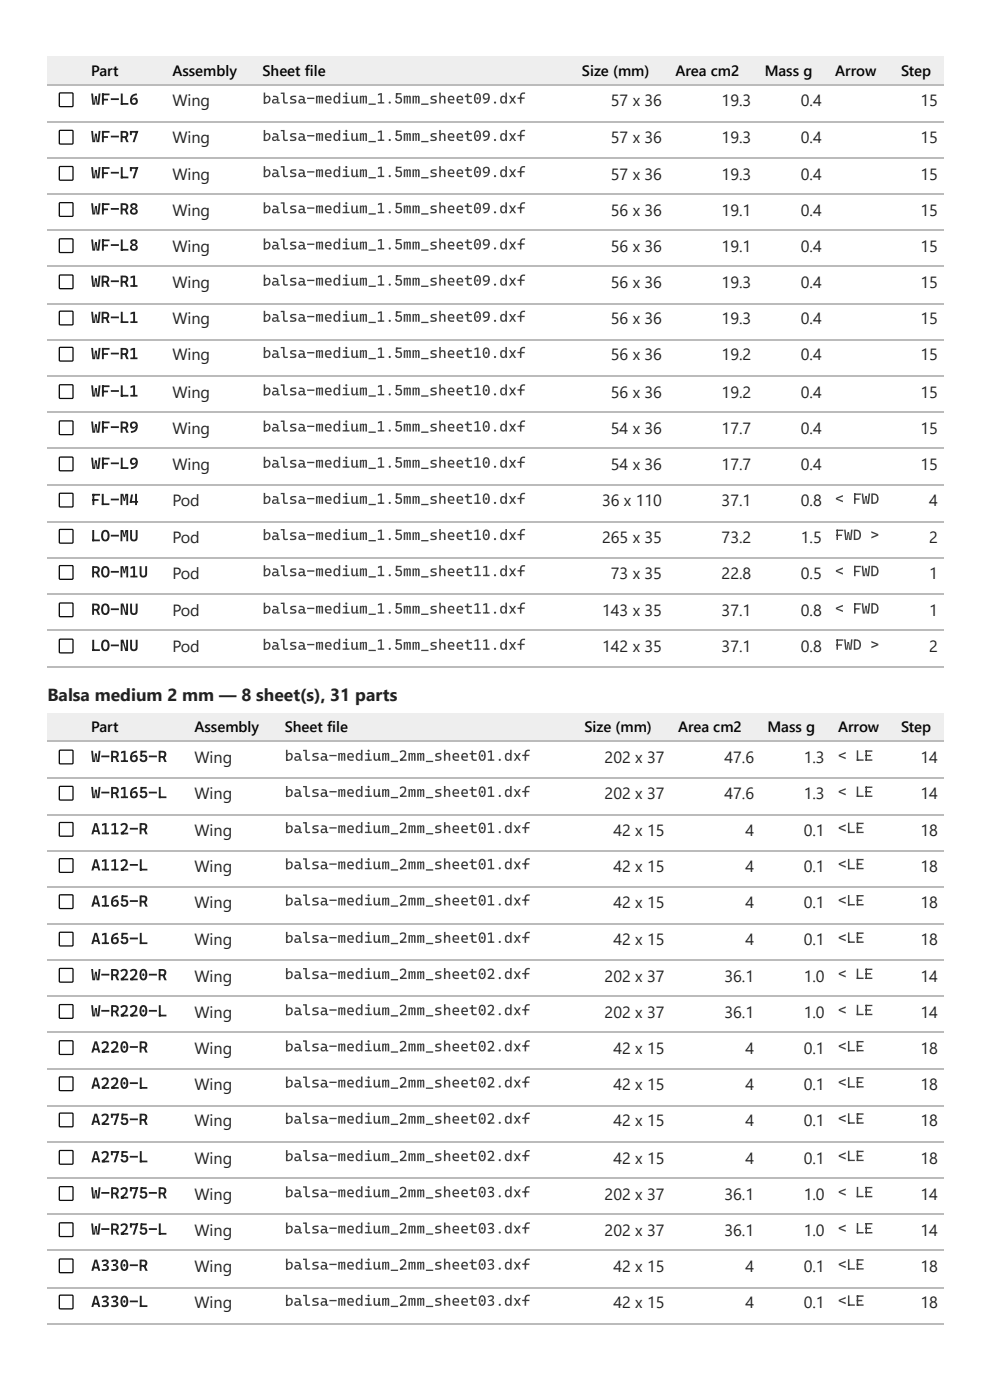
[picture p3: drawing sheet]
<svg xmlns="http://www.w3.org/2000/svg" width="210mm" height="297mm" viewBox="0 0 210 297" stroke-linecap="round" stroke-linejoin="round" font-family="sans-serif">
<defs><g id="words">
<text font-size="3.7" fill="#1f2328" x="10.1" y="148.7">Balsa medium 2 mm — 8 sheet(s), 31 parts</text>
<g font-size="3.4" fill="#1f2328">
<text x="19.3" y="22.2">WF-L6</text>
<text x="36.5" y="22.5">Wing</text>
<text x="129.5" y="22.5">57 x 36</text>
<text x="153" y="22.5">19.3</text>
<text x="169.8" y="22.5">0.4</text>
<text x="195.2" y="22.5">15</text>
<text x="19.3" y="30.2">WF-R7</text>
<text x="36.5" y="30.4">Wing</text>
<text x="129.5" y="30.4">57 x 36</text>
<text x="153" y="30.4">19.3</text>
<text x="169.8" y="30.4">0.4</text>
<text x="195.2" y="30.4">15</text>
<text x="19.3" y="37.8">WF-L7</text>
<text x="36.5" y="38.1">Wing</text>
<text x="129.5" y="38.1">57 x 36</text>
<text x="153" y="38.1">19.3</text>
<text x="169.8" y="38.1">0.4</text>
<text x="195.2" y="38.1">15</text>
<text x="19.3" y="45.5">WF-R8</text>
<text x="36.5" y="45.8">Wing</text>
<text x="129.5" y="45.8">56 x 36</text>
<text x="153" y="45.8">19.1</text>
<text x="169.8" y="45.8">0.4</text>
<text x="195.2" y="45.8">15</text>
<text x="19.3" y="53.2">WF-L8</text>
<text x="36.5" y="53.4">Wing</text>
<text x="129.5" y="53.4">56 x 36</text>
<text x="153" y="53.4">19.1</text>
<text x="169.8" y="53.4">0.4</text>
<text x="195.2" y="53.4">15</text>
<text x="19.3" y="60.9">WR-R1</text>
<text x="36.5" y="61.1">Wing</text>
<text x="129.5" y="61.1">56 x 36</text>
<text x="153" y="61.1">19.3</text>
<text x="169.8" y="61.1">0.4</text>
<text x="195.2" y="61.1">15</text>
<text x="19.3" y="68.5">WR-L1</text>
<text x="36.5" y="68.8">Wing</text>
<text x="129.5" y="68.8">56 x 36</text>
<text x="153" y="68.8">19.3</text>
<text x="169.8" y="68.8">0.4</text>
<text x="195.2" y="68.8">15</text>
<text x="19.3" y="76.2">WF-R1</text>
<text x="36.5" y="76.5">Wing</text>
<text x="129.5" y="76.5">56 x 36</text>
<text x="153" y="76.5">19.2</text>
<text x="169.8" y="76.5">0.4</text>
<text x="195.2" y="76.5">15</text>
<text x="19.3" y="84.1">WF-L1</text>
<text x="36.5" y="84.4">Wing</text>
<text x="129.5" y="84.4">56 x 36</text>
<text x="153" y="84.4">19.2</text>
<text x="169.8" y="84.4">0.4</text>
<text x="195.2" y="84.4">15</text>
<text x="19.3" y="91.8">WF-R9</text>
<text x="36.5" y="92.1">Wing</text>
<text x="129.5" y="92.1">54 x 36</text>
<text x="153" y="92.1">17.7</text>
<text x="169.8" y="92.1">0.4</text>
<text x="195.2" y="92.1">15</text>
<text x="19.3" y="99.5">WF-L9</text>
<text x="36.5" y="99.7">Wing</text>
<text x="129.5" y="99.7">54 x 36</text>
<text x="153" y="99.7">17.7</text>
<text x="169.8" y="99.7">0.4</text>
<text x="195.2" y="99.7">15</text>
<text x="19.3" y="107.2">FL-M4</text>
<text x="36.5" y="107.4">Pod</text>
<text x="127.6" y="107.4">36 x 110</text>
<text x="153" y="107.4">37.1</text>
<text x="169.8" y="107.4">0.8</text>
<text x="197" y="107.4">4</text>
<text x="19.3" y="114.8">LO-MU</text>
<text x="36.5" y="115.1">Pod</text>
<text x="127.6" y="115.1">265 x 35</text>
<text x="153" y="115.1">73.2</text>
<text x="169.8" y="115.1">1.5</text>
<text x="197" y="115.1">2</text>
<text x="19.3" y="122.5">RO-M1U</text>
<text x="36.5" y="122.8">Pod</text>
<text x="129.5" y="122.8">73 x 35</text>
<text x="153" y="122.8">22.8</text>
<text x="169.8" y="122.8">0.5</text>
<text x="197" y="122.8">1</text>
<text x="19.3" y="130.4">RO-NU</text>
<text x="36.5" y="130.7">Pod</text>
<text x="127.6" y="130.7">143 x 35</text>
<text x="153" y="130.7">37.1</text>
<text x="169.8" y="130.7">0.8</text>
<text x="197" y="130.7">1</text>
<text x="19.3" y="138.1">LO-NU</text>
<text x="36.5" y="138.4">Pod</text>
<text x="127.6" y="138.4">142 x 35</text>
<text x="153" y="138.4">37.1</text>
<text x="169.8" y="138.4">0.8</text>
<text x="197" y="138.4">2</text>
<text x="19.3" y="161.7">W-R165-R</text>
<text x="41.2" y="161.9">Wing</text>
<text x="128.2" y="161.9">202 x 37</text>
<text x="153.6" y="161.9">47.6</text>
<text x="170.4" y="161.9">1.3</text>
<text x="195.2" y="161.9">14</text>
<text x="19.3" y="169.3">W-R165-L</text>
<text x="41.2" y="169.6">Wing</text>
<text x="128.2" y="169.6">202 x 37</text>
<text x="153.6" y="169.6">47.6</text>
<text x="170.4" y="169.6">1.3</text>
<text x="195.2" y="169.6">14</text>
<text x="19.3" y="177">A112-R</text>
<text x="41.2" y="177.3">Wing</text>
<text x="130" y="177.3">42 x 15</text>
<text x="158" y="177.3">4</text>
<text x="170.4" y="177.3">0.1</text>
<text x="195.2" y="177.3">18</text>
<text x="19.3" y="184.7">A112-L</text>
<text x="41.2" y="184.9">Wing</text>
<text x="130" y="184.9">42 x 15</text>
<text x="158" y="184.9">4</text>
<text x="170.4" y="184.9">0.1</text>
<text x="195.2" y="184.9">18</text>
<text x="19.3" y="192.4">A165-R</text>
<text x="41.2" y="192.6">Wing</text>
<text x="130" y="192.6">42 x 15</text>
<text x="158" y="192.6">4</text>
<text x="170.4" y="192.6">0.1</text>
<text x="195.2" y="192.6">18</text>
<text x="19.3" y="200.3">A165-L</text>
<text x="41.2" y="200.6">Wing</text>
<text x="130" y="200.6">42 x 15</text>
<text x="158" y="200.6">4</text>
<text x="170.4" y="200.6">0.1</text>
<text x="195.2" y="200.6">18</text>
<text x="19.3" y="208">W-R220-R</text>
<text x="41.2" y="208.2">Wing</text>
<text x="128.2" y="208.2">202 x 37</text>
<text x="153.6" y="208.2">36.1</text>
<text x="170.4" y="208.2">1.0</text>
<text x="195.2" y="208.2">14</text>
<text x="19.3" y="215.6">W-R220-L</text>
<text x="41.2" y="215.9">Wing</text>
<text x="128.2" y="215.9">202 x 37</text>
<text x="153.6" y="215.9">36.1</text>
<text x="170.4" y="215.9">1.0</text>
<text x="195.2" y="215.9">14</text>
<text x="19.3" y="223.3">A220-R</text>
<text x="41.2" y="223.6">Wing</text>
<text x="130" y="223.6">42 x 15</text>
<text x="158" y="223.6">4</text>
<text x="170.4" y="223.6">0.1</text>
<text x="195.2" y="223.6">18</text>
<text x="19.3" y="231">A220-L</text>
<text x="41.2" y="231.2">Wing</text>
<text x="130" y="231.2">42 x 15</text>
<text x="158" y="231.2">4</text>
<text x="170.4" y="231.2">0.1</text>
<text x="195.2" y="231.2">18</text>
<text x="19.3" y="238.7">A275-R</text>
<text x="41.2" y="238.9">Wing</text>
<text x="130" y="238.9">42 x 15</text>
<text x="158" y="238.9">4</text>
<text x="170.4" y="238.9">0.1</text>
<text x="195.2" y="238.9">18</text>
<text x="19.3" y="246.6">A275-L</text>
<text x="41.2" y="246.9">Wing</text>
<text x="130" y="246.9">42 x 15</text>
<text x="158" y="246.9">4</text>
<text x="170.4" y="246.9">0.1</text>
<text x="195.2" y="246.9">18</text>
<text x="19.3" y="254.3">W-R275-R</text>
<text x="41.2" y="254.5">Wing</text>
<text x="128.2" y="254.5">202 x 37</text>
<text x="153.6" y="254.5">36.1</text>
<text x="170.4" y="254.5">1.0</text>
<text x="195.2" y="254.5">14</text>
<text x="19.3" y="261.9">W-R275-L</text>
<text x="41.2" y="262.2">Wing</text>
<text x="128.2" y="262.2">202 x 37</text>
<text x="153.6" y="262.2">36.1</text>
<text x="170.4" y="262.2">1.0</text>
<text x="195.2" y="262.2">14</text>
<text x="19.3" y="269.6">A330-R</text>
<text x="41.2" y="269.9">Wing</text>
<text x="130" y="269.9">42 x 15</text>
<text x="158" y="269.9">4</text>
<text x="170.4" y="269.9">0.1</text>
<text x="195.2" y="269.9">18</text>
<text x="19.3" y="277.3">A330-L</text>
<text x="41.2" y="277.5">Wing</text>
<text x="130" y="277.5">42 x 15</text>
<text x="158" y="277.5">4</text>
<text x="170.4" y="277.5">0.1</text>
<text x="195.2" y="277.5">18</text>
</g>
<g font-size="3.2">
<text x="19.3" y="16.1">Part</text>
<text x="36.5" y="16.1">Assembly</text>
<text x="55.6" y="16.1">Sheet file</text>
<text x="123.4" y="16.1">Size (mm)</text>
<text x="143.2" y="16.1">Area cm2</text>
<text x="162.1" y="16.1">Mass g</text>
<text x="177.1" y="16.1">Arrow</text>
<text x="191.1" y="16.1">Step</text>
<text x="19.3" y="155.3">Part</text>
<text x="41.2" y="155.3">Assembly</text>
<text x="60.4" y="155.3">Sheet file</text>
<text x="123.9" y="155.3">Size (mm)</text>
<text x="143.7" y="155.3">Area cm2</text>
<text x="162.7" y="155.3">Mass g</text>
<text x="177.7" y="155.3">Arrow</text>
<text x="191" y="155.3">Step</text>
</g>
<g font-size="3.2" fill="#3d4248">
<text x="55.6" y="22">balsa-medium_1.5mm_sheet09.dxf</text>
<text x="55.6" y="29.9">balsa-medium_1.5mm_sheet09.dxf</text>
<text x="55.6" y="37.6">balsa-medium_1.5mm_sheet09.dxf</text>
<text x="55.6" y="45.2">balsa-medium_1.5mm_sheet09.dxf</text>
<text x="55.6" y="52.9">balsa-medium_1.5mm_sheet09.dxf</text>
<text x="55.6" y="60.6">balsa-medium_1.5mm_sheet09.dxf</text>
<text x="55.6" y="68.3">balsa-medium_1.5mm_sheet09.dxf</text>
<text x="55.6" y="75.9">balsa-medium_1.5mm_sheet10.dxf</text>
<text x="55.6" y="83.9">balsa-medium_1.5mm_sheet10.dxf</text>
<text x="55.6" y="91.5">balsa-medium_1.5mm_sheet10.dxf</text>
<text x="55.6" y="99.2">balsa-medium_1.5mm_sheet10.dxf</text>
<text x="55.6" y="106.9">balsa-medium_1.5mm_sheet10.dxf</text>
<text x="177.1" y="106.9">&lt; FWD</text>
<text x="55.6" y="114.6">balsa-medium_1.5mm_sheet10.dxf</text>
<text x="177.1" y="114.6">FWD &gt;</text>
<text x="55.6" y="122.2">balsa-medium_1.5mm_sheet11.dxf</text>
<text x="177.1" y="122.2">&lt; FWD</text>
<text x="55.6" y="130.2">balsa-medium_1.5mm_sheet11.dxf</text>
<text x="177.1" y="130.2">&lt; FWD</text>
<text x="55.6" y="137.8">balsa-medium_1.5mm_sheet11.dxf</text>
<text x="177.1" y="137.8">FWD &gt;</text>
<text x="60.4" y="161.4">balsa-medium_2mm_sheet01.dxf</text>
<text x="177.7" y="161.4">&lt; LE</text>
<text x="60.4" y="169.1">balsa-medium_2mm_sheet01.dxf</text>
<text x="177.7" y="169.1">&lt; LE</text>
<text x="60.4" y="176.7">balsa-medium_2mm_sheet01.dxf</text>
<text x="177.7" y="176.7">&lt;LE</text>
<text x="60.4" y="184.4">balsa-medium_2mm_sheet01.dxf</text>
<text x="177.7" y="184.4">&lt;LE</text>
<text x="60.4" y="192.1">balsa-medium_2mm_sheet01.dxf</text>
<text x="177.7" y="192.1">&lt;LE</text>
<text x="60.4" y="200">balsa-medium_2mm_sheet01.dxf</text>
<text x="177.7" y="200">&lt;LE</text>
<text x="60.4" y="207.7">balsa-medium_2mm_sheet02.dxf</text>
<text x="177.7" y="207.7">&lt; LE</text>
<text x="60.4" y="215.4">balsa-medium_2mm_sheet02.dxf</text>
<text x="177.7" y="215.4">&lt; LE</text>
<text x="60.4" y="223">balsa-medium_2mm_sheet02.dxf</text>
<text x="177.7" y="223">&lt;LE</text>
<text x="60.4" y="230.7">balsa-medium_2mm_sheet02.dxf</text>
<text x="177.7" y="230.7">&lt;LE</text>
<text x="60.4" y="238.4">balsa-medium_2mm_sheet02.dxf</text>
<text x="177.7" y="238.4">&lt;LE</text>
<text x="60.4" y="246.3">balsa-medium_2mm_sheet02.dxf</text>
<text x="177.7" y="246.3">&lt;LE</text>
<text x="60.4" y="254">balsa-medium_2mm_sheet03.dxf</text>
<text x="177.7" y="254">&lt; LE</text>
<text x="60.4" y="261.7">balsa-medium_2mm_sheet03.dxf</text>
<text x="177.7" y="261.7">&lt; LE</text>
<text x="60.4" y="269.3">balsa-medium_2mm_sheet03.dxf</text>
<text x="177.7" y="269.3">&lt;LE</text>
<text x="60.4" y="277">balsa-medium_2mm_sheet03.dxf</text>
<text x="177.7" y="277">&lt;LE</text>
</g>
</g></defs>
<g fill="#eee">
<path d="M10.1 11.9h7.9v6.1h-7.9z"/>
<path d="M18 11.9h17.2v6.1h-17.2z"/>
<path d="M35.2 11.9h19v6.1h-19z"/>
<path d="M54.2 11.9h67.8v6.1h-67.8z"/>
<path d="M122 11.9h19.8v6.1h-19.8z"/>
<path d="M141.8 11.9h18.8v6.1h-18.8z"/>
<path d="M160.6 11.9h15.1v6.1h-15.1z"/>
<path d="M175.7 11.9h14v6.1h-14z"/>
<path d="M189.7 11.9h10.4v6.1h-10.4z"/>
</g>
<g fill="none" stroke="#bbb" stroke-width=".26">
<path d="M10.1 18.1h190M10.1 25.8h190M10.1 33.5h190M10.1 41.1h190M10.1 48.8h190M10.1 56.5h190M10.1 64.4h190M10.1 72.1h190M10.1 79.8h190M10.1 87.4h190M10.1 95.1h190M10.1 102.8h190"/>
<path d="M10.1 110.7h190M10.1 118.4h190M10.1 126.1h190M10.1 133.7h190M10.1 141.4h190"/>
</g>
<g fill="#eee">
<path d="M10.1 151.3h7.9v6.1h-7.9z"/>
<path d="M18 151.3h22v6.1h-22z"/>
<path d="M40 151.3h19v6.1h-19z"/>
<path d="M59 151.3h63.5v6.1h-63.5z"/>
<path d="M122.5 151.3h19.8v6.1h-19.8z"/>
<path d="M142.3 151.3h19.1v6.1h-19.1z"/>
<path d="M161.4 151.3h14.8v6.1h-14.8z"/>
<path d="M176.2 151.3h13.5v6.1h-13.5z"/>
<path d="M189.7 151.3h10.4v6.1h-10.4z"/>
</g>
<g fill="none" stroke="#bbb" stroke-width=".26">
<path d="M10.1 157.3h190M10.1 165h190M10.1 172.9h190M10.1 180.6h190M10.1 188.3h190M10.1 195.9h190M10.1 203.6h190M10.1 211.3h190M10.1 218.9h190M10.1 226.9h190M10.1 234.6h190M10.1 242.2h190"/>
<path d="M10.1 249.9h190M10.1 257.6h190M10.1 265.2h190M10.1 273.2h190M10.1 280.9h190"/>
</g>
<g fill="none" stroke="#000" stroke-width=".26">
<path d="M12.6 19.8h2.8v2.8h-2.8zM12.6 27.7h2.8v2.8h-2.8zM12.6 35.4h2.8v2.8h-2.8zM12.6 43.1h2.8v2.7h-2.8zM12.6 50.7h2.8v2.8h-2.8zM12.6 58.4h2.8v2.8h-2.8zM12.6 66.1h2.8v2.8h-2.8zM12.6 73.8h2.8v2.7h-2.8zM12.6 81.7h2.8v2.8h-2.8zM12.6 89.4h2.8v2.7h-2.8zM12.6 97h2.8v2.8h-2.8zM12.6 104.7h2.8v2.8h-2.8z"/>
<path d="M12.6 112.4h2.8v2.8h-2.8zM12.6 120.1h2.8v2.7h-2.8zM12.6 128h2.8v2.8h-2.8zM12.6 135.7h2.8v2.7h-2.8zM12.6 159.2h2.8v2.8h-2.8zM12.6 166.9h2.8v2.8h-2.8zM12.6 174.6h2.8v2.7h-2.8zM12.6 182.2h2.8v2.8h-2.8zM12.6 189.9h2.8v2.8h-2.8zM12.6 197.8h2.8v2.8h-2.8zM12.6 205.5h2.8v2.8h-2.8zM12.6 213.2h2.8v2.8h-2.8z"/>
<path d="M12.6 220.9h2.8v2.7h-2.8zM12.6 228.5h2.8v2.8h-2.8zM12.6 236.2h2.8v2.8h-2.8zM12.6 244.1h2.8v2.8h-2.8zM12.6 251.8h2.8v2.8h-2.8zM12.6 259.5h2.8v2.8h-2.8zM12.6 267.2h2.8v2.7h-2.8zM12.6 274.8h2.8v2.8h-2.8z"/>
</g>
<use href="#words"/>
</svg>
